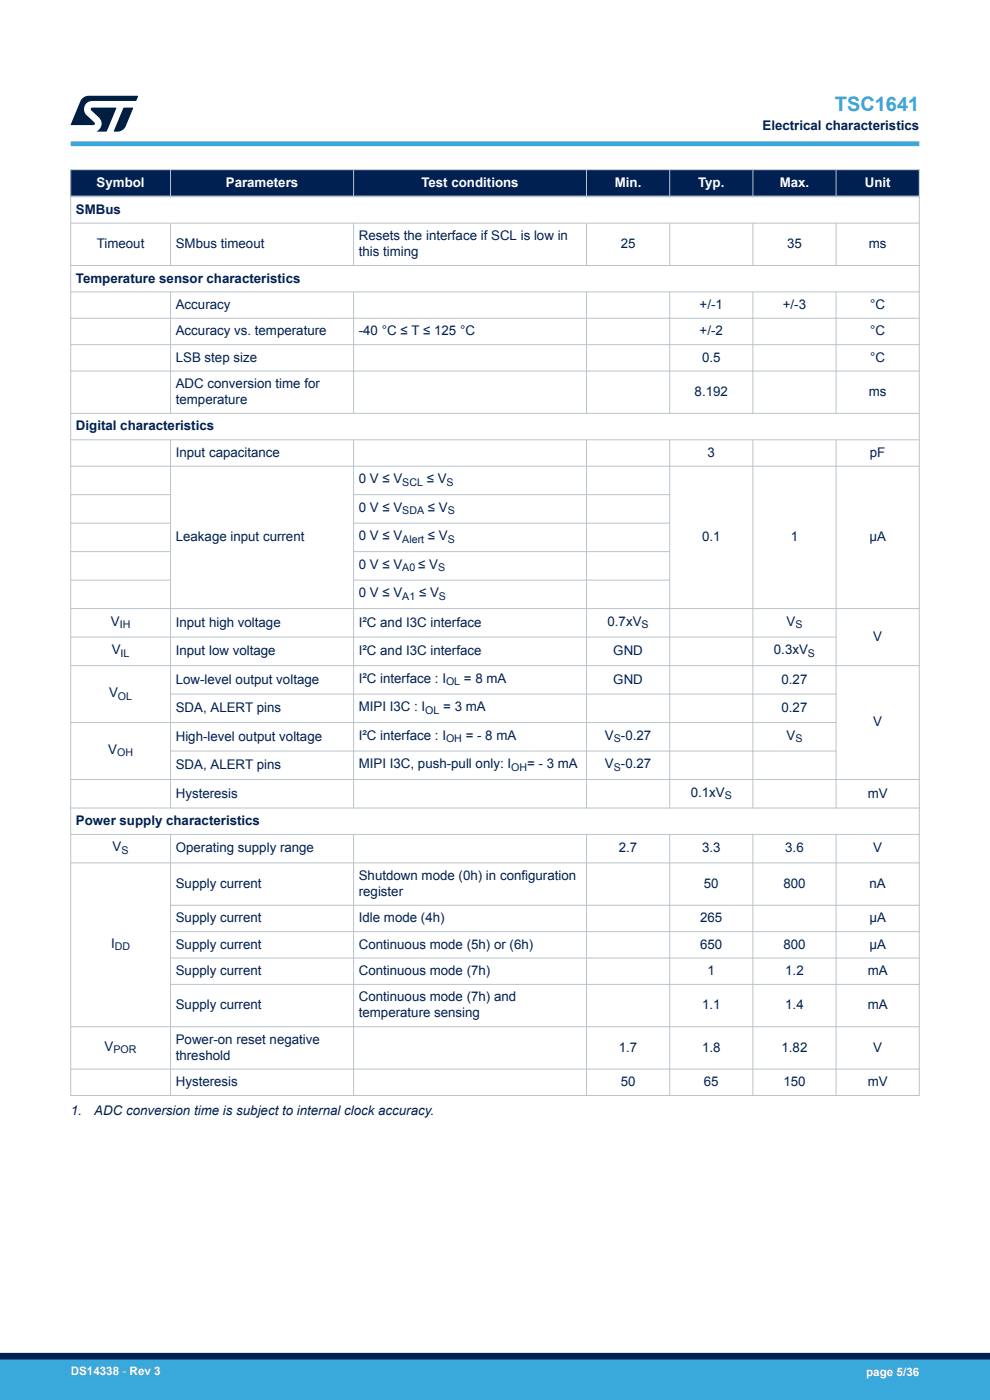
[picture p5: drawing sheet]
<svg xmlns="http://www.w3.org/2000/svg" width="210mm" height="297mm" viewBox="0 0 210 297" stroke-linecap="round" stroke-linejoin="round" font-family="sans-serif">
<defs><g id="words">
<text font-size="4.2" fill="#39a9dc" x="177.1" y="23.5">TSC1641</text>
<g font-size="2.8" fill="#002052">
<text x="161.7" y="27.5">Electrical characteristics</text>
<text x="16.1" y="45.4">SMBus</text>
<text x="20.5" y="52.6">Timeout</text>
<text x="37.3" y="52.6">SMbus timeout</text>
<text x="76.1" y="50.9">Resets the interface if SCL is low in</text>
<text x="131.7" y="52.6">25</text>
<text x="167" y="52.6">35</text>
<text x="184.3" y="52.6">ms</text>
<text x="16.1" y="59.9">Temperature sensor characteristics</text>
<text x="76.1" y="54.3">this timing</text>
<text x="37.3" y="65.5">Accuracy</text>
<text x="148.4" y="65.5">+/-1</text>
<text x="166.1" y="65.5">+/-3</text>
<text x="184.6" y="65.5">°C</text>
<text x="37.3" y="71.1">Accuracy vs. temperature</text>
<text x="76.1" y="71.1">-40 °C ≤ T ≤ 125 °C</text>
<text x="148.4" y="71.1">+/-2</text>
<text x="184.6" y="71.1">°C</text>
<text x="37.3" y="76.7">LSB step size</text>
<text x="148.9" y="76.7">0.5</text>
<text x="184.6" y="76.7">°C</text>
<text x="37.3" y="82.3">ADC conversion time for</text>
<text x="37.3" y="85.7">temperature</text>
<text x="147.4" y="84">8.192</text>
<text x="184.3" y="84">ms</text>
<text x="16.1" y="91.3">Digital characteristics</text>
<text x="37.3" y="96.9">Input capacitance</text>
<text x="150.1" y="96.9">3</text>
<text x="184.5" y="96.9">pF</text>
<text x="76.1" y="102.5">0 V ≤ V</text>
<text x="90.5" y="102.5">≤ V</text>
<text x="76.1" y="108.6">0 V ≤ V</text>
<text x="90.8" y="108.6">≤ V</text>
<text x="37.3" y="114.8">Leakage input current</text>
<text x="76.1" y="114.6">0 V ≤ V</text>
<text x="90.8" y="114.6">≤ V</text>
<text x="148.9" y="114.8">0.1</text>
<text x="167.7" y="114.8">1</text>
<text x="184.4" y="114.8">µA</text>
<text x="76.1" y="120.6">0 V ≤ V</text>
<text x="88.7" y="120.6">≤ V</text>
<text x="76.1" y="126.7">0 V ≤ V</text>
<text x="88.9" y="126.7">≤ V</text>
<text x="23.5" y="132.7">V</text>
<text x="37.3" y="132.9">Input high voltage</text>
<text x="76.1" y="132.9">I²C and I3C interface</text>
<text x="128.9" y="132.7">0.7xV</text>
<text x="166.8" y="132.7">V</text>
<text x="185.2" y="136">V</text>
<text x="23.7" y="138.8">V</text>
<text x="37.3" y="139">Input low voltage</text>
<text x="76.1" y="139">I²C and I3C interface</text>
<text x="130.1" y="139">GND</text>
<text x="164.2" y="138.8">0.3xV</text>
<text x="23.1" y="147.8">V</text>
<text x="37.3" y="145">Low-level output voltage</text>
<text x="76.1" y="144.8">I²C interface : I</text>
<text x="98.4" y="144.8">= 8 mA</text>
<text x="130.1" y="145">GND</text>
<text x="165.8" y="145">0.27</text>
<text x="37.3" y="151.1">SDA, ALERT pins</text>
<text x="76.1" y="150.9">MIPI I3C : I</text>
<text x="94" y="150.9">= 3 mA</text>
<text x="165.8" y="151.1">0.27</text>
<text x="185.2" y="154.1">V</text>
<text x="23" y="159.9">V</text>
<text x="37.3" y="157.1">High-level output voltage</text>
<text x="76.1" y="156.9">I²C interface : I</text>
<text x="98.8" y="156.9">= - 8 mA</text>
<text x="128.3" y="156.9">V -0.27</text>
<text x="166.8" y="156.9">V</text>
<text x="37.3" y="163.2">SDA, ALERT pins</text>
<text x="76.1" y="162.9">MIPI I3C, push-pull only: I</text>
<text x="111.8" y="162.9">= - 3 mA</text>
<text x="128.3" y="162.9">V -0.27</text>
<text x="37.3" y="169.2">Hysteresis</text>
<text x="146.5" y="169">0.1xV</text>
<text x="184.1" y="169.2">mV</text>
<text x="16.1" y="175">Power supply characteristics</text>
<text x="23.9" y="180.6">V</text>
<text x="37.3" y="180.8">Operating supply range</text>
<text x="131.3" y="180.8">2.7</text>
<text x="148.9" y="180.8">3.3</text>
<text x="166.6" y="180.8">3.6</text>
<text x="185.2" y="180.8">V</text>
<text x="37.3" y="188.4">Supply current</text>
<text x="76.1" y="186.7">Shutdown mode (0h) in configuration</text>
<text x="76.1" y="190.1">register</text>
<text x="149.3" y="188.4">50</text>
<text x="166.2" y="188.4">800</text>
<text x="184.5" y="188.4">nA</text>
<text x="37.3" y="195.7">Supply current</text>
<text x="76.1" y="195.7">Idle mode (4h)</text>
<text x="148.5" y="195.7">265</text>
<text x="184.4" y="195.7">µA</text>
<text x="23.6" y="201">I</text>
<text x="37.3" y="201.3">Supply current</text>
<text x="76.1" y="201.3">Continuous mode (5h) or (6h)</text>
<text x="148.5" y="201.3">650</text>
<text x="166.2" y="201.3">800</text>
<text x="184.4" y="201.3">µA</text>
<text x="37.3" y="206.9">Supply current</text>
<text x="76.1" y="206.9">Continuous mode (7h)</text>
<text x="150.1" y="206.9">1</text>
<text x="166.6" y="206.9">1.2</text>
<text x="184.1" y="206.9">mA</text>
<text x="37.3" y="214.1">Supply current</text>
<text x="76.1" y="212.4">Continuous mode (7h) and</text>
<text x="76.1" y="215.8">temperature sensing</text>
<text x="148.9" y="214.1">1.1</text>
<text x="166.6" y="214.1">1.4</text>
<text x="184.1" y="214.1">mA</text>
<text x="37.3" y="221.4">Power-on reset negative</text>
<text x="22.2" y="222.9">V</text>
<text x="37.3" y="224.8">threshold</text>
<text x="131.3" y="223.1">1.7</text>
<text x="148.9" y="223.1">1.8</text>
<text x="165.8" y="223.1">1.82</text>
<text x="185.2" y="223.1">V</text>
<text x="37.3" y="230.4">Hysteresis</text>
<text x="131.7" y="230.4">50</text>
<text x="149.3" y="230.4">65</text>
<text x="166.2" y="230.4">150</text>
<text x="184.1" y="230.4">mV</text>
<text x="15" y="236.5">1.</text>
<text x="20" y="236.5">ADC conversion time is subject to internal clock accuracy.</text>
</g>
<g font-size="2.8" fill="#fff">
<text x="20.5" y="39.6">Symbol</text>
<text x="47.9" y="39.6">Parameters</text>
<text x="89.4" y="39.6">Test conditions</text>
<text x="130.4" y="39.6">Min.</text>
<text x="148.1" y="39.6">Typ.</text>
<text x="165.4" y="39.6">Max.</text>
<text x="183.4" y="39.6">Unit</text>
</g>
<g font-size="2.5" fill="#fff">
<text x="15" y="291.6">DS14338 - Rev 3</text>
<text x="183.7" y="291.9">page 5/36</text>
</g>
<g font-size="2.3" fill="#002052">
<text x="85.3" y="103.1">SCL</text>
<text x="94.7" y="103.1">S</text>
<text x="85.3" y="109.1">SDA</text>
<text x="95" y="109.1">S</text>
<text x="85.3" y="115.2">Alert</text>
<text x="95" y="115.2">S</text>
<text x="85.3" y="121.2">A0</text>
<text x="92.9" y="121.2">S</text>
<text x="85.3" y="127.2">A1</text>
<text x="93.1" y="127.2">S</text>
<text x="25.4" y="133.3">IH</text>
<text x="136.1" y="133.3">S</text>
<text x="168.7" y="133.3">S</text>
<text x="25.6" y="139.3">IL</text>
<text x="171.4" y="139.3">S</text>
<text x="25" y="148.4">OL</text>
<text x="94.6" y="145.4">OL</text>
<text x="90.2" y="151.4">OL</text>
<text x="24.8" y="160.5">OH</text>
<text x="94.6" y="157.5">OH</text>
<text x="130.2" y="157.5">S</text>
<text x="168.7" y="157.5">S</text>
<text x="108.4" y="163.5">OH</text>
<text x="130.2" y="163.5">S</text>
<text x="153.7" y="169.5">S</text>
<text x="25.8" y="181.2">S</text>
<text x="24.3" y="201.6">DD</text>
<text x="24.1" y="223.5">POR</text>
</g>
</g></defs>
<g fill="#002052">
<path d="M15 36h180v5.7h-180z" fill-rule="evenodd"/>
<path d="M15 36h180v5.7h-180z" fill-rule="evenodd"/>
</g>
<g fill="none" stroke="#b9c4ca" stroke-width=".21">
<path d="M14.9 36h180.2M15 35.9v196.6M36.2 35.9v5.9M75 35.9v5.9M124.4 35.9v5.9M142.1 35.9v5.9M159.7 35.9v5.9M177.4 35.9v5.9M195 35.9v196.6M14.9 47.3h180.2M14.9 56.3h180.2M36.2 47.3v9.1"/>
<path d="M75 47.3v9.1M124.4 47.3v9.1M142.1 47.3v9.1M159.7 47.3v9.1M177.4 47.3v9.1M14.9 61.9h180.2M14.9 67.5h180.2M14.9 73.1h180.2M14.9 78.7h180.2M36.2 61.9v25.9M75 61.9v25.9M124.4 61.9v25.9"/>
<path d="M142.1 61.9v25.9M159.7 61.9v25.9M177.4 61.9v25.9M14.9 87.7h180.2M14.9 93.3h180.2M14.9 98.9h180.2M36.2 93.3v78.2M75 93.3v78.2M124.4 93.3v78.2M142.1 93.3v78.2M159.7 93.3v78.2M177.4 93.3v78.2"/>
<path d="M14.9 104.9h21.4M14.9 111h21.4M14.9 117h21.4M75 104.9h67.2M75 111h67.2M75 117h67.2M14.9 129.1h180.2M14.9 123.1h21.4M14.9 135.2h162.6M75 123.1h67.2M14.9 141.2h180.2M14.9 153.3h162.6"/>
<path d="M36.2 147.2h141.3M36.2 159.3h141.3M14.9 165.4h180.2M14.9 171.4h180.2M14.9 177h180.2M36.2 177v55.5M75 177v55.5M124.4 177v55.5M142.1 177v55.5M159.7 177v55.5M177.4 177v55.5M14.9 183.1h180.2"/>
<path d="M36.2 192h158.9M36.2 197.6h158.9M14.9 217.8h180.2M36.2 203.2h158.9M36.2 208.8h158.9M14.9 226.8h180.2M14.9 232.4h180.2"/>
</g>
<path d="M14.9 41.7h180.2" fill="none" stroke="#b9c4ca" stroke-width=".35"/>
<path d="M15 30.5h180" fill="none" stroke="#39a9dc" stroke-width="1"/>
<g fill="#001e41">
<path d="M17.6 20.8l1.2-.5 10.5 .1-.5 1h-9.2a1.74 1.74 0 0 0-1.6 1 1.74 1.74 0 0 0 .3 2l1.7 1.6 .1 .2-.1 .3h-5l2.1-5z"/>
<path d="M26.2 22.9h2.1l-1.6 3.9a1.92 1.92 0 0 1-1.8 1.1h-.7l-.1-.1z"/>
<path d="M19.4 22.9l5.2-.1 .1 .1-2.1 5h-2.1a1.85 1.85 0 0 0 .5-2.9l-1.6-1.6-.2-.2z"/>
</g>
<g fill="#39a9dc">
<path d="M0 288.4h210v8.6h-210z" fill-rule="evenodd"/>
<path d="M-.1 288.4h210.2v4.4h-210.2z" fill-rule="evenodd"/>
</g>
<path d="M0 287.7h210" fill="none" stroke="#002052" stroke-width="1.4"/>
<use href="#words"/>
</svg>
